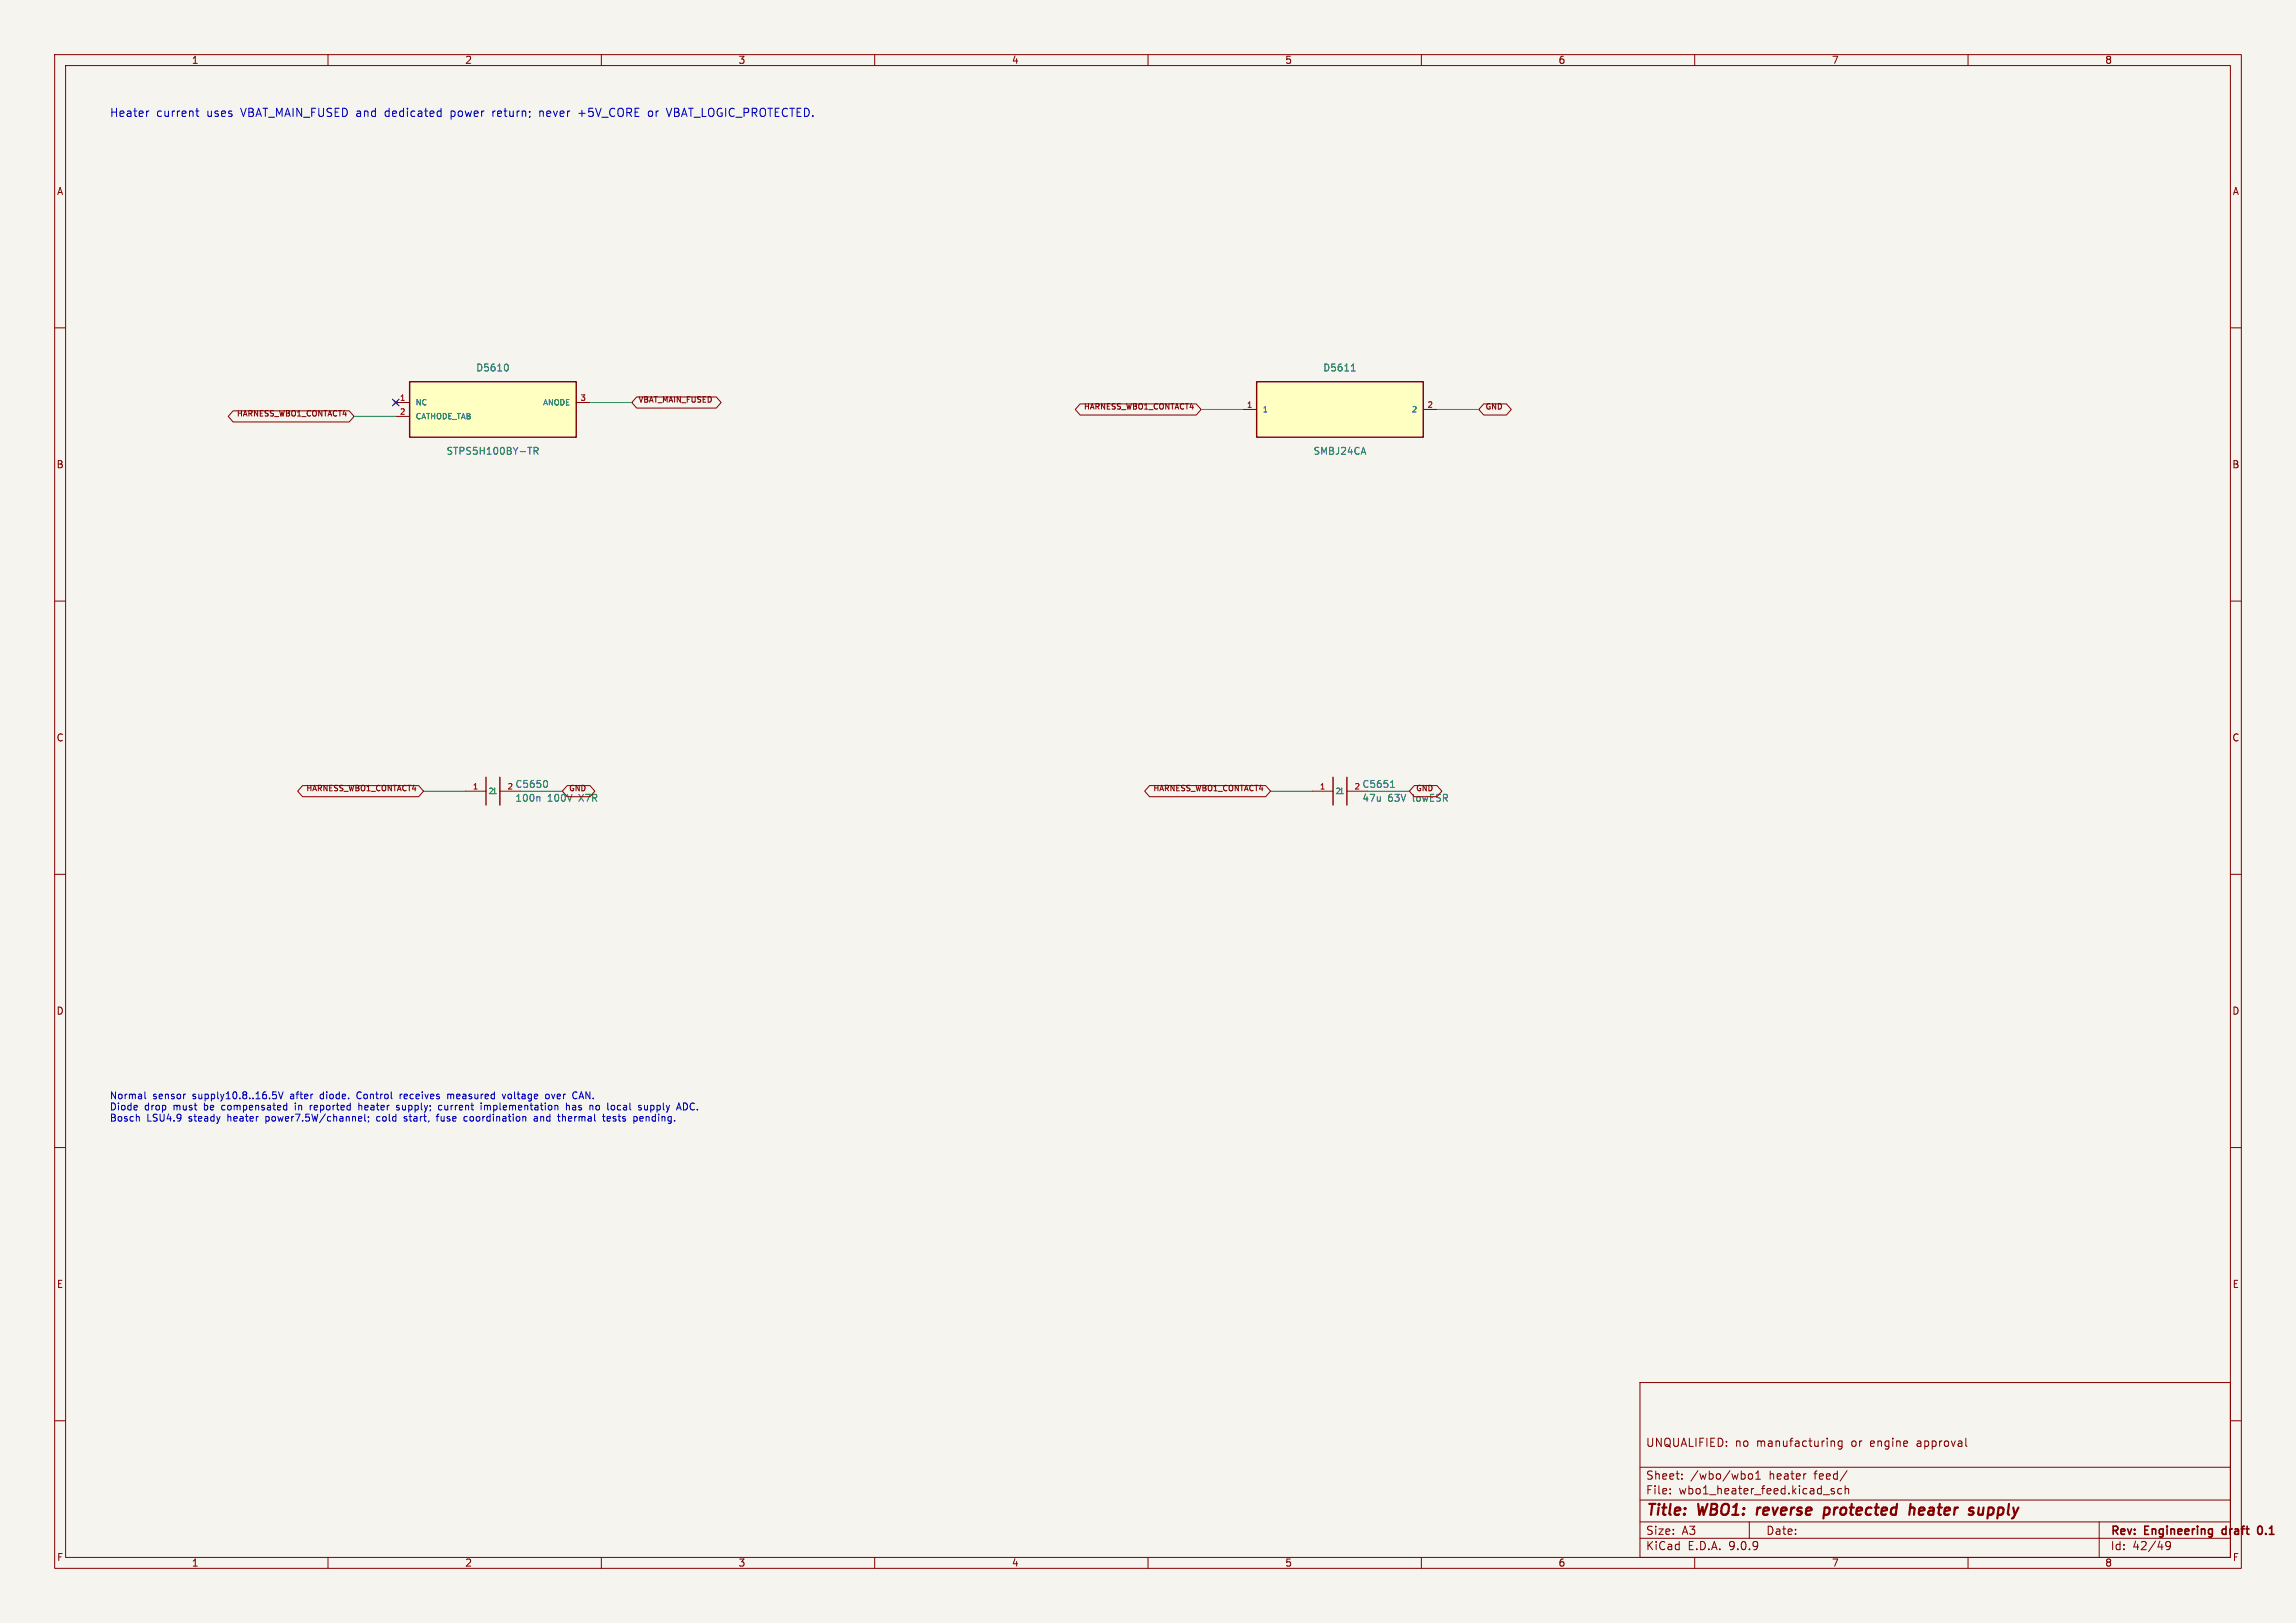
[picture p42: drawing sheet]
<svg xmlns="http://www.w3.org/2000/svg" width="420mm" height="297mm" viewBox="0 0 420 297" stroke-linecap="round" stroke-linejoin="round" font-family="sans-serif">
<defs><g id="words">
<g font-size="2.8" fill="#840000">
<text x="301" y="277.9">Title:</text>
<text x="310.6" y="277.9">WBO1:</text>
<text x="322.2" y="277.9">reverse</text>
<text x="335.3" y="277.9">protected</text>
<text x="351.7" y="277.9">heater</text>
<text x="363.5" y="277.9">supply</text>
</g>
<g font-size="2.1" fill="#0000c2">
<text x="20" y="21.7">Heater</text>
<text x="28.6" y="21.7">current</text>
<text x="37.9" y="21.7">uses</text>
<text x="44.3" y="21.7">VBAT_MAIN_FUSED and</text>
<text x="70.9" y="21.7">dedicated</text>
<text x="83" y="21.7">power</text>
<text x="90.8" y="21.7">return;</text>
<text x="99.5" y="21.7">never</text>
<text x="106.8" y="21.7">+5V_CORE</text>
<text x="119.8" y="21.7">or</text>
<text x="123.4" y="21.7">VBAT_LOGIC_PROTECTED.</text>
</g>
<g font-size="2.1" fill="#840000">
<text x="301" y="265">UNQUALIFIED:</text>
<text x="317.4" y="265">no</text>
<text x="321.4" y="265">manufacturing</text>
<text x="338.8" y="265">or</text>
<text x="342.4" y="265">engine</text>
<text x="351.1" y="265">approval</text>
<text x="301" y="273.7">File:</text>
<text x="301" y="271">Sheet:</text>
<text x="307.1" y="273.7">wbo1_heater_feed.kicad_sch</text>
<text x="309.2" y="271">/wbo/wbo1</text>
<text x="323.7" y="271">heater</text>
<text x="332" y="271">feed/</text>
<text x="301" y="281.1">Size:</text>
<text x="307.6" y="281.1">A3</text>
<text x="323" y="281.1">Date:</text>
<text x="386" y="281.3">Rev:</text>
<text x="392.4" y="281.3">Engineering</text>
<text x="407.2" y="281.3">draft</text>
<text x="414.3" y="281.3">0.1</text>
<text x="301" y="283.9">KiCad</text>
<text x="308.7" y="283.9">E.D.A.</text>
<text x="316.3" y="283.9">9.0.9</text>
<text x="386" y="283.9">Id:</text>
<text x="390.1" y="283.9">42/49</text>
</g>
<g font-size="1.8" fill="#840000">
<text x="35" y="11.9">1</text>
<text x="85" y="11.9">2</text>
<text x="135" y="11.9">3</text>
<text x="185" y="11.9">4</text>
<text x="235" y="11.9">5</text>
<text x="285" y="11.9">6</text>
<text x="335" y="11.9">7</text>
<text x="385" y="11.9">8</text>
<text x="10.3" y="35.9">A</text>
<text x="408.3" y="35.9">A</text>
<text x="10.3" y="85.9">B</text>
<text x="408.2" y="85.9">B</text>
<text x="10.3" y="135.9">C</text>
<text x="408.2" y="135.9">C</text>
<text x="10.3" y="185.9">D</text>
<text x="408.2" y="185.9">D</text>
<text x="10.3" y="235.9">E</text>
<text x="408.3" y="235.9">E</text>
<text x="10.3" y="285.9">F</text>
<text x="35" y="286.9">1</text>
<text x="85" y="286.9">2</text>
<text x="135" y="286.9">3</text>
<text x="185" y="286.9">4</text>
<text x="235" y="286.9">5</text>
<text x="285" y="286.9">6</text>
<text x="335" y="286.9">7</text>
<text x="385" y="286.9">8</text>
<text x="408.3" y="285.9">F</text>
</g>
<g font-size="1.8" fill="#006464">
<text x="87" y="68.2">D5610</text>
<text x="242" y="68.2">D5611</text>
<text x="81.6" y="83.4">STPS5H100BY-TR</text>
<text x="240.2" y="83.4">SMBJ24CA</text>
<text x="94.2" y="144.4">C5650</text>
<text x="94.2" y="146.9">100n</text>
<text x="100.1" y="146.9">100V</text>
<text x="106" y="146.9">X7R</text>
<text x="249.1" y="144.4">C5651</text>
<text x="249.1" y="146.9">47u</text>
<text x="253.9" y="146.9">63V</text>
<text x="258.5" y="146.9">lowESR</text>
</g>
<g font-size="1.8" fill="#0000c2">
<text x="20" y="201.5">Normal</text>
<text x="20" y="203.5">Diode</text>
<text x="26.4" y="203.5">drop</text>
<text x="27.9" y="201.5">sensor</text>
<text x="31.8" y="203.5">must</text>
<text x="35.3" y="201.5">supply10.8..16.5V</text>
<text x="37.6" y="203.5">be</text>
<text x="41" y="203.5">compensated</text>
<text x="53.4" y="201.5">after</text>
<text x="54.6" y="203.5">in</text>
<text x="57.6" y="203.5">reported</text>
<text x="59" y="201.5">diode.</text>
<text x="65.9" y="201.5">Control</text>
<text x="66.7" y="203.5">heater</text>
<text x="73.8" y="203.5">supply;</text>
<text x="74" y="201.5">receives</text>
<text x="81.7" y="203.5">current</text>
<text x="82.9" y="201.5">measured</text>
<text x="89.6" y="203.5">implementation</text>
<text x="93.2" y="201.5">voltage</text>
<text x="101.3" y="201.5">over</text>
<text x="105.4" y="203.5">has</text>
<text x="106.5" y="201.5">CAN.</text>
<text x="109.9" y="203.5">no</text>
<text x="113.4" y="203.5">local</text>
<text x="119.3" y="203.5">supply</text>
<text x="126.6" y="203.5">ADC.</text>
<text x="20" y="205.6">Bosch</text>
<text x="26.9" y="205.6">LSU4.9</text>
<text x="34.6" y="205.6">steady</text>
<text x="41.9" y="205.6">heater</text>
<text x="49.1" y="205.6">power7.5W/channel;</text>
<text x="69.6" y="205.6">cold</text>
<text x="74.8" y="205.6">start,</text>
<text x="81" y="205.6">fuse</text>
<text x="86.2" y="205.6">coordination</text>
<text x="99.2" y="205.6">and</text>
<text x="103.8" y="205.6">thermal</text>
<text x="112.2" y="205.6">tests</text>
<text x="118" y="205.6">pending.</text>
</g>
<g font-size="1.4" fill="#840000">
<text x="43.2" y="76.3">HARNESS_WBO1_CONTACT4</text>
<text x="116.7" y="73.7">VBAT_MAIN_FUSED</text>
<text x="198.1" y="75">HARNESS_WBO1_CONTACT4</text>
<text x="271.7" y="75">GND</text>
<text x="55.9" y="144.9">HARNESS_WBO1_CONTACT4</text>
<text x="104" y="144.9">GND</text>
<text x="210.8" y="144.9">HARNESS_WBO1_CONTACT4</text>
<text x="259" y="144.9">GND</text>
</g>
<g font-size="1.4" fill="#a90000">
<text x="73" y="73.4">1</text>
<text x="73" y="75.9">2</text>
<text x="106.1" y="73.4">3</text>
<text x="228" y="74.7">1</text>
<text x="261" y="74.7">2</text>
<text x="86.4" y="144.5">1</text>
<text x="92.7" y="144.5">2</text>
<text x="241.3" y="144.5">1</text>
<text x="247.7" y="144.5">2</text>
</g>
<g font-size="1.4" fill="#006464">
<text x="75.9" y="74.4">NC</text>
<text x="75.9" y="76.9">CATHODE_TAB</text>
<text x="99.2" y="74.4">ANODE</text>
<text x="230.9" y="75.7">1</text>
<text x="258.1" y="75.7">2</text>
<text x="89.2" y="145.5">21</text>
<text x="244.1" y="145.5">21</text>
</g>
</g></defs>
<path d="M0 0h420v297h-420z" fill="#f5f4ef" stroke="#f5f4ef" stroke-width=".18"/>
<g fill="none" stroke="#840000" stroke-width=".18">
<path d="M10 10h400v277h-400zM12 12h396v273h-396zM60 10v2M110 10v2M160 10v2M210 10v2M260 10v2M310 10v2M360 10v2M10 60h2M408 60h2M10 110h2"/>
<path d="M408 110h2M10 160h2M240 144.8h3.8M246.4 144.8h3.8M408 160h2M10 210h2M408 210h2M300 253h108v32h-108zM10 260h2M300 278.5h108M300 274.5h108M300 268.5h108"/>
<path d="M305.5 273.2v.2M305.5 272.5v.1M307.7 270.5v.2M307.7 269.8v.1M319.9 269.8l.4-.1 .3 .3v.4l-.3 .3-.4-.1-.1-.2v-.4zM320 278.5v3M321.2 270.7h.8M321.2 269.6l.4-.4v1.5M330.2 269.7h.2M335.2 263.7h.2l.2 .2v.8M335.5 272.5l-.3-.1-.3 .2 .1 .2 .5 .2v.3h-.6M336.9 272.5l-.5-.1-.2 .3v.4l.1 .2h.6"/>
<path d="M336.9 263.8l-.4-.1-.3 .3v.4l.2 .2h.5M336.9 263.7v1.2l-.2 .3-.4-.1M337.5 272.5l.2-.1 .4 .1 .1 .9M337.5 271.9v1.5M337.9 269.1l-1.3 1.9M359.7 264.6l.1 .1M384 278.5v6.5M408 260h2M60 285v2M110 285v2M160 285v2M210 285v2"/>
<path d="M260 285v2M300 281.5h108M310 285v2M360 285v2M396.2 282.4v.3l.2 .3h.3l.3-.3M397 282.4a1 1 0 0 1-.4 1.2h-.3"/>
</g>
<path d="M406.5 279.9v.7M413.7 279.4l-.2-.1a.8 .8 0 0 0-.5 .7 .8 .8 0 0 0 .5 .8l.2-.2" fill="none" stroke="#840000" stroke-width=".3"/>
<path d="M321.5 275.9l-.2 1.3M333.6 277.1l.2 .1 .6-.1M333.8 276l.2-.1 .5 .1M333.8 275.9l-.3 2M349.4 276.1a.49 .49 0 0 1 .8 .1l-.1 1M349.5 275.2l-.3 2M362 275.9l-.1 1.2a.57 .57 0 0 0 .8-.1" fill="none" stroke="#840000" stroke-width=".4"/>
<path d="M243.8 142.2v5.1M246.4 142.2v5.1" fill="none" stroke="#840000" stroke-width=".25"/>
<path d="M254.4 144.1h.7M254.5 143.1l.2-.3v1.3" fill="none" stroke="#006464" stroke-width=".18"/>
<path d="M229.9 69.9h30.4v10.1h-30.4z" fill="#ffffc2"/>
<path d="M229.9 69.9h30.4v10.1h-30.4z" fill="none" stroke="#840000" stroke-width=".25"/>
<path d="M227.3 74.9h2.6M260.3 74.9h2.6" fill="none" stroke="#840000" stroke-width=".18"/>
<path d="M247.2 67.9h.7M247.3 66.9l.3-.3v1.3" fill="none" stroke="#006464" stroke-width=".18"/>
<path d="M74.9 69.9h30.5v10.1h-30.5z" fill="#ffffc2"/>
<path d="M74.9 69.9h30.5v10.1h-30.5zM88.9 142.2v5.1M91.4 142.2v5.1" fill="none" stroke="#840000" stroke-width=".25"/>
<g fill="none" stroke="#840000" stroke-width=".18">
<path d="M42.6 75.2h21.3l.9 1-.9 1h-21.3l-.9-1zM72 73.3l.8 .7M72.4 73.7h2.5M72.4 76.2h2.5M72.8 73.3l-.8 .7M105.4 73.7h2.5M116.5 72.6h14.5l.9 1.1-.9 1h-14.5l-.9-1zM197.6 73.9h21.2l.9 1-.9 1h-21.2l-.9-1zM271.4 73.9h4.2l.9 1-.9 1h-4.2l-.9-1zM55.3 143.8h21.3l.9 1-.9 1h-21.3l-.9-1zM85.1 144.8h3.8M91.4 144.8h3.8"/>
<path d="M103.8 143.8h4.1l.9 1-.9 1h-4.1l-.9-1zM210.3 143.8h21.2l.9 1-.9 1h-21.2l-.9-1zM258.7 143.8h4.2l.9 1-.9 1h-4.2l-.9-1z"/>
</g>
<path d="M92.7 66.6a.79 .79 0 0 1 0 1.3M96.6 81.9h.7M97.7 82.5h.6l.1-.2v-.3l-.7-.1v1.2M98 82.5l.4 .6M98.6 145.8l.2 .2v.6M99.8 142.8a.79 .79 0 0 1 0 1.3" fill="none" stroke="#006464" stroke-width=".18"/>
<path d="M64.8 76.2h7.6M107.9 73.7h7.7M219.7 74.9h7.6M262.9 74.9h7.6M77.5 144.8h7.6M95.2 144.8h7.7M232.4 144.8h7.6M250.2 144.8h7.6" fill="none" stroke="#009600" stroke-width=".18"/>
<path d="M71.8 73.1l1.2 1.2M73 73.1l-1.2 1.2" fill="none" stroke="#000084" stroke-width=".18"/>
<g fill="none" stroke="#0000c2" stroke-width=".18">
<path d="M36 19.8v1.3l.4 .2M80.7 19.8v1.5M121.9 19.8l.5 1.5 .5-1.5M27.2 20.3l-.2 .1M35.8 20.3h.6M80.2 20.3l.5 .1M80.7 21.2l-.5 .1M90.2 20.3v1M90.3 20.4l-.1 .2M98.7 20.3v1M99 20.3l-.3 .2M105.9 20.7h1.1"/>
<path d="M119.2 20.4l-.3-.1-.3 .3v.4l.1 .2h.5M26.5 199.8v1.1l.2 .2M49.9 199.8h.6M50.9 199.8l.5 1.3 .4-1.3M65.5 199.9l-.2 .4 .2 .7M105.6 199.9l-.4-.1-.3 .2M25.3 204.3l.2 .2v.7M33.8 200.2h.1M50 200.3h.3l.3 .2-.1 .5-.5 .1M52.1 202.3h.4M52.5 201.8v1.3M52.5 203.1h-.4"/>
<path d="M54 202.3v.8M56.7 202.3v.8M57.1 202.3l-.4 .2M65.6 202.4l.4-.1 .2 .2M65.6 201.8v1.3M65.6 205.1h.5M65.6 204.4l.4-.1 .2 .3-.6 .1M66.7 203.9v1.1l.2 .2M67.4 204.4v.1M67.5 205.1l-.2 .2M69.1 204.3l-.2 .3v.3l.2 .3M73 202.3h-.3l-.2 .2 .1 .1 .4 .2v.3h-.5"/>
<path d="M73.2 200.2v.9M73.6 200.2l-.4 .3M73.9 204.5l.1 .2h.3M73.9 205.1l.4 .1M79.8 204.3h.5M80.3 203.9l-.3 .2v1.1M80.8 202.3h-.3l-.3 .2 .1 .6h.5M81.9 200.3l.4-.1 .2 .2M81.9 200.2v.9M84.9 204.9l.2 .3 .4-.1M85.5 204.4l-.4-.1-.2 .3M88 202.3v.8"/>
<path d="M88.6 202.4l.4-.1 .2 .2M88.6 202.3v.8M91.9 200.2l.3 .9 .3-.9M98.3 204.6l-.4 .1-.2 .2 .2 .3 .4-.1M98.3 204.5v.7M99.9 200.3l.1-.1 .4 .1 .1 .5-.1 .2-.4 .1-.1-.1zM102.9 203.9v1.3M103.3 204.3l-.4 .1M103.6 202.4l.2-.1h.3l.1 .8M103.6 201.8v1.3M105.1 202.3h-.3M105.2 202.6h-.3l-.2 .2 .1 .3h.4"/>
<path d="M105.6 201l-.3 .1M109.5 202.3h-.3l-.2 .2 .1 .5 .1 .1h.3M110.2 204.3h.5M110.4 203.9v1.1l.3 .2M111.2 201.8v1.1M111.7 204.5l-.2-.2h-.3l-.1 .2v.6h.5M111.7 204.6l-.6 .1M116.5 204.4v.6M117.6 204.4l-.4-.1-.2 .2 .1 .6h.5M117.6 204.6l-.6 .1M117.9 202.3v.8h.4l.1-.1M118.4 202.3v.8"/>
<path d="M125 201.8a.64 .64 0 0 1 .8 .7 .64 .64 0 0 1-.8 .6z"/>
</g>
<use href="#words"/>
</svg>
